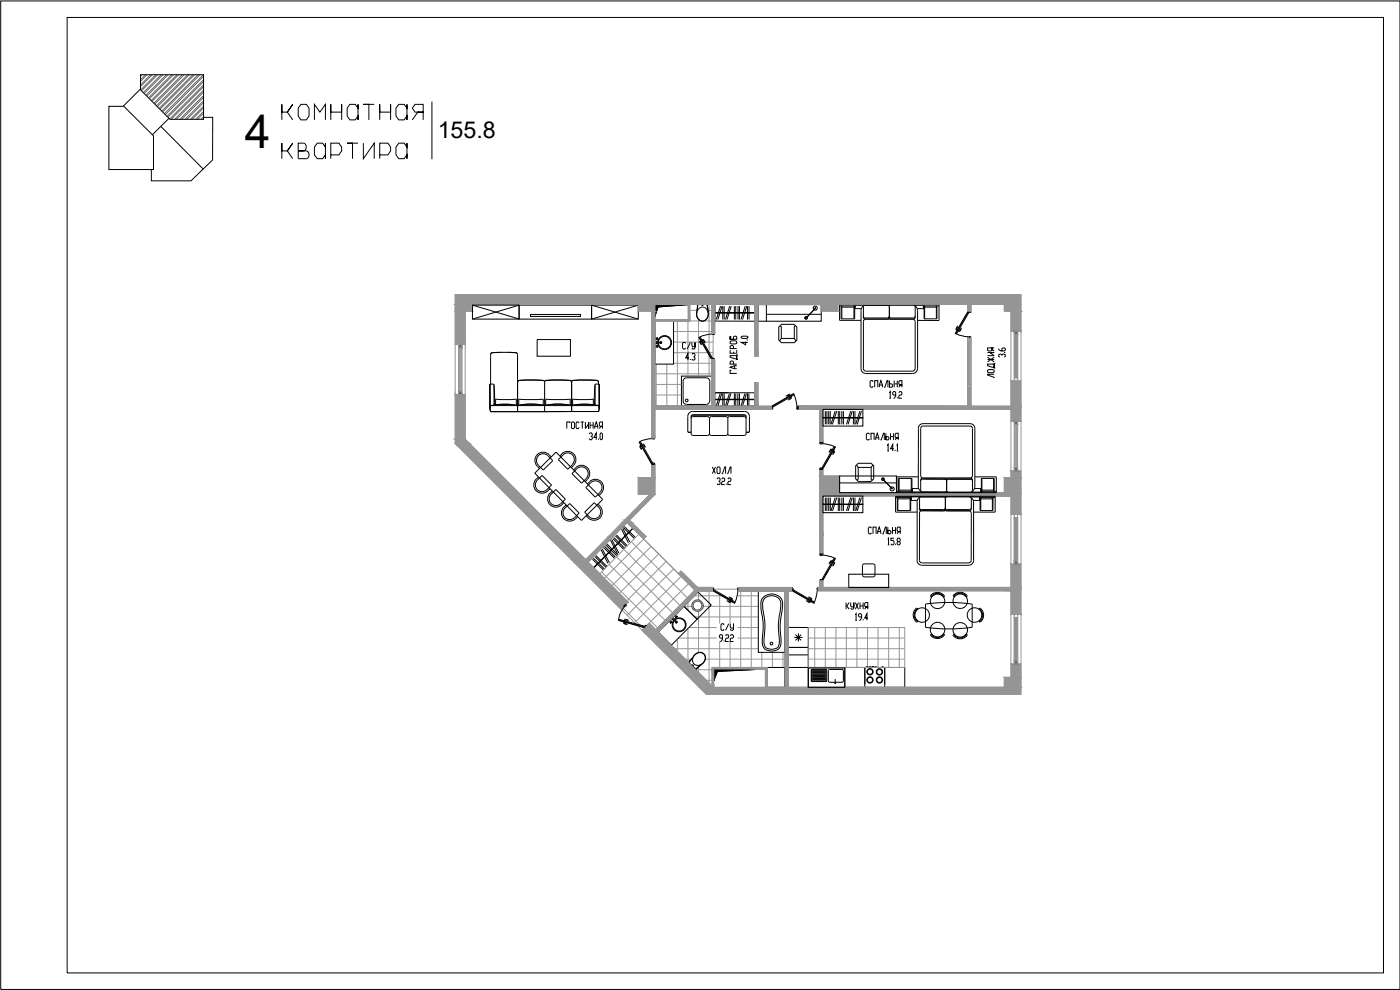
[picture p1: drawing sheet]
<svg xmlns="http://www.w3.org/2000/svg" width="420mm" height="297mm" viewBox="0 0 420 297" stroke-linecap="round" stroke-linejoin="round" font-family="sans-serif">
<defs><g id="words">
<text font-size="14" x="73.5" y="44.5">4</text>
<text font-size="7" x="131.4" y="41.5">155.8</text>
</g></defs>
<g fill="none" stroke="#636466" stroke-width=".3">
<path d="M42.6 22.4l-.4 .4M43.6 22.4l-1.4 1.5M44.2 22.4l-2 2M45.2 22.4l-3 3.1M45.7 22.4l-3.5 3.6M46.8 22.4l-4.6 4.6M47.3 22.4l-4.8 4.8M48.4 22.4l-5.4 5.4M48.9 22.4l-5.6 5.7M50 22.4l-6.2 6.2M50.5 22.4l-6.4 6.5M51.5 22.4l-6.9 7"/>
<path d="M52.1 22.4l-7.3 7.2M53.1 22.4l-7.7 7.8M53.6 22.4l-8 8M54.7 22.4l-8.5 8.6M55.2 22.4l-8.8 8.8M56.3 22.4l-9.4 9.3M56.8 22.4l-9.6 9.6M57.9 22.4l-10.1 10.1M58.4 22.4l-10.4 10.4M59.4 22.4l-10.8 10.9M60 22.4l-11.2 11.2M61 22.4l-11.7 11.7"/>
<path d="M61.1 23.9l-11 11M61.1 25.5l-10.2 10.2M61.1 27.1l-8.7 8.7M61.1 28.7l-7.1 7.1M61.1 30.3l-5.6 5.5M61.1 31.9l-3.9 3.9M61.1 33.4l-2.4 2.4M61.1 35l-.8 .8M61.1 22.9l-11.5 11.5M61.1 24.5l-10.7 10.7M61.1 26l-9.7 9.8M61.1 27.6l-8.2 8.2"/>
<path d="M61.1 29.2l-6.6 6.6M61.1 30.8l-5 5M61.1 32.4l-3.4 3.4M61.1 33.9l-1.8 1.9M61.1 35.5l-.3 .3"/>
</g>
<g fill="none" stroke="#000" stroke-width=".3">
<path d="M37 31.8l9.1 9v10.1h-.7M42 26.8l9 9h10.1v-.6M42.2 22.4h18.9v12.8h2.7v12.8l-6.5 6.3h-11.9v-3.4h-12.7v-19h4.3l5.2-5.2zM48.3 37.9l12.7 12.8M48.3 37.9l-2.6 2.6M50.7 35.5l-2.4 2.4M84.6 36v-4.7v2.3h1.6l1.6-2.3-1.6 2.3 1.6 2.4M90.3 31.3h1.6l.9 1.2v2.3l-.9 1.2h-1.6l-.8-1.2v-2.3zM94.4 36v-4.7l1.6 2.3 1.7-2.3v4.7M99.3 36v-4.7v2.3h3.2v-2.3v4.7M105 31.3h1.6l.8 1.2v-1.2v4.7v-1.2l-.8 1.2h-1.6l-.8-1.2v-2.3zM112.3 31.3h-3.2h1.6v4.7"/>
<path d="M114 36v-4.7v2.3h3.2v-2.3v4.7M119.7 31.3h1.6l.8 1.2v-1.2v4.7v-1.2l-.8 1.2h-1.6l-.9-1.2v-2.3zM123.7 36l1.7-2.4h-.9l-.8-1.1 .8-1.2h2.5v2.3h-1.6h1.6v2.4M129.6 30.5v17.3M84.6 47.6v-4.6v2.3h1.6l1.6-2.3-1.6 2.3 1.6 2.3M91.9 45.3a1.23 1.23 0 0 1 .9 1.1 1.23 1.23 0 0 1-.9 1.2M91.9 45.3h-2.4h1.6a1.24 1.24 0 0 0 .8-1.2 1.24 1.24 0 0 0-.8-1.1h-1.6v4.6h2.4M95.2 43h1.6l.9 1.1v-1.1v4.6v-1.1l-.9 1.1h-1.6l-.8-1.1v-2.4zM99.3 46.5h2.4l.8-1.2v-1.2l-.8-1.1h-2.4v4.6M107.4 43h-3.2h1.6v4.6M109.1 43v4.6l3.2-4.6v4.6M114 46.5h2.4l.8-1.2v-1.2l-.8-1.1h-2.4v4.6"/>
<path d="M119.7 43h1.6l.8 1.1v-1.1v4.6v-1.1l-.8 1.1h-1.6l-.9-1.1v-2.4zM141.8 91.6l14 4.1M141.8 91.6h14v4.1h-14zM155.8 91.6h21.7v4.1h-21.7zM155.8 91.6l-14 4.1M159.2 94.3h15v.6h-15zM177.5 91.6h14.1v4.1h-14.1zM177.5 91.6l14.1 4.1M191.6 91.6l-14.1 4.1M196.6 96.4h5.5v12.8h-5.5zM209.2 93.3a2.08 2.08 0 0 0 .2 2.2 2.08 2.08 0 0 0 2.1 .8 2.48 2.48 0 0 0 1-3M209.3 91.4v.4"/>
<path d="M209.3 91.8h.1M209.3 91.8l-.1 1.5M209.6 92.7a1.7 1.7 0 0 1 2-.4 1.7 1.7 0 0 1 1 1.9 1.77 1.77 0 0 1-1.8 2.1 1.77 1.77 0 0 1-1.7-2.1zM210.5 91.4h-1.1l-.2 1.8M210.6 91.6h.4M211.2 91.4h1.1M211.2 91.3l-.1 .2h-.6v-.2h1.8M212.3 91.3v.1M212.3 91.4l.2 1.9M212.3 91.5l.3 2.2M214.5 91.3l12 .1v5l-12-.1zM214.5 93.8l12 .1z"/>
<path d="M252 91.8h4.5M252.6 92.1h3.7M252.6 91.8v3.9M256.3 91.8v3.9M256.5 92.6h2M256.5 91.4v4.3h-4.1v-3.9M256.7 92.6v-1h20.4v1M258.4 93.1v17.5M258.4 96.1h-6.4v-4.7h29.8v4.8l-6.4-.1M259.1 94.9l.5 .5M259.1 95.2l.5 .5h14.6M259.1 92.1v3.1"/>
<path d="M259.2 91.8l-.6 .5-.2 .8M259.6 91.6l-.5 .4M259.6 95.4h6.8M259.8 95.7l-.5 .2-.2 .5v14.2M266.4 95.4l.5-.5 .5 .5M266.4 95.7l.5-.4 .5 .4M266.4 91.6l.5 .4M266.9 92.1v3.3M267.4 91.6l-.5 .4M267.4 95.4h6.8M273.9 95.7l.5 .2 .2 .5M274.2 91.6l.5 .4v3.3l-.5 .4"/>
<path d="M274.5 91.8l.6 .5 .2 .8M274.7 96.5v14.1M274.7 94.9l-.5 .5M275.3 92.6h2M275.4 93.1v17.5M277.3 91.4v4.3h3.9v-3.9M277.3 91.8h4.5M277.5 91.8v3.9M277.5 92.1h3.5M281 91.8v3.9M147.1 115.3l-.1 7.3 .2 .9h16.2M147.1 115.3v7.4"/>
<path d="M147.7 105.8l-.5 .5M147.7 105.8l-.4 .4-.1 9.1h-.1M148.2 115.3l.2 6.2M148.2 115.3h-1.2M148.3 115.3v6.3M150.3 105.7l-2.6 .1M152.7 105.7l2.2 .1M154.8 105.8h-7.1M154.8 105.8l.5 .5v17.2M154.9 105.8l.3 .2M155 119.8h-6.3l-.1 1.7a16.2 16.2 0 0 1 6.4 .1v-1.8M155.6 119.8v1.8a17.3 17.3 0 0 1 7.5 0v-1.8"/>
<path d="M155.8 114.2l-.5 .4 .2-.3a28.7 28.7 0 0 1 7.6-.1M161.2 101.9h10v5h-10zM163.1 119.8h-7.5M163.4 114.5l.2-.2a23.9 23.9 0 0 1 7.8 .1l.1 .1M163.4 114.6v8.9M163.9 114.1l-.5 .5-.5-.5h-7.1M171.2 119.7v1.9a17.3 17.3 0 0 0-7.5 0v-1.8M171.2 119.8h-7.4M172 114.1l-.5 .5-.5-.5h-7.1M172 114.1h7.1l.5 .5M178.1 119.8l.1 1.7a16.6 16.6 0 0 0-6.4 .1v-1.8M178.2 119.8h-6.4"/>
<path d="M178.6 115.3l-.2 6.2M178.6 115.3v6.3M179.6 114.6v.7M179.6 115.3v-.8l-.5-.3a29.8 29.8 0 0 0-7.4 .1l-.2 9.2M179.6 115.3h.2M179.8 115.3h-1.2M179.8 115.3l.1 7.3-.3 .9h-8.1M179.8 115.3v7.4M197 102.7l1.4 .1-1.3 .1zM197.2 101.4a.28 .28 0 0 0-.4 .3 .28 .28 0 0 0 .4 .2 .28 .28 0 0 0 .1-.4M197.3 104.1a.28 .28 0 0 0-.1-.5 .28 .28 0 0 0-.4 .2 .28 .28 0 0 0 .4 .3M197.3 101.2l-.3 .5 .4-.5"/>
<path d="M197.4 104.3l-.4-.4 .3 .4M197.6 102.7a1.88 1.88 0 0 1 2.8-1.5 1.88 1.88 0 0 1 0 3.2 1.88 1.88 0 0 1-2.8-1.5M198 101.2a2.1 2.1 0 0 1 3.3 .6 2.1 2.1 0 0 1-1.3 3 2.1 2.1 0 0 1-2.6-1.9l-.4 .2-.1-.5 .5 .1zM198.1 102.7l.3-.2 .2 .3-.2 .3-.3-.2M198.2 102.7l.3 .1-.3 .1M204.5 112.8h9v9.1l-9-.1zM205.8 103l-.3-.3h-.4l-.2 .3v1.4l.2 .3h.4l.3-.3M206.7 107.4h-.9l.7-1.4v2M207.2 102.7l-1 2M207.2 107.7v.3M207.6 102.7v1l.3 .3h.7v-1.3v1.7l-.3 .3h-.4l-.3-.3M207.6 106.4l.3-.4h.4l.3 .4v.3l-.5 .3"/>
<path d="M208.3 107l.3 .4-.3 .6h-.4l-.3-.3M212 113.4a1.07 1.07 0 0 1 1 1v5.9a.99 .99 0 0 1-1 1M212 113.4h-6a.99 .99 0 0 0-1 .9v6a1 1 0 0 0 1 1l6 .1M214.5 119.8l12 .1zM214.5 117.8h12v4.1h-12zM214.5 117.8h4M219.1 105.1v.9h2v-.9M219.1 102.5l.4-.2h1.3l.3 .2v.5l-.3 .2h-1.3l-.4-.2zM219.1 101.1h.4h-.4v.7h1v-.7l.7-.2 .3 .2v.7h-2zM219.5 111.1h-.4v.9h2M220.1 109.2v-.6l-.3-.3-.7 .3v.6h2M220.1 104.6v-.7l-.3-.2-.7 .2v.7h2"/>
<path d="M220.1 105.5v.5M220.5 109.7v.9M221.1 109.7l-2 .5 2 .4M221.4 106.5h-.3v1.1l-2-.4v-.5h2v1.2h.3M222.5 101.1l.3-.2h1.3l.4 .4-.4 .2h-1.3zM223.8 102.5v.9l-1.3-.7h2M224.1 102h.4M258.4 110.6a1.42 1.42 0 0 0 1.4 1.4M259.1 110.6l.2 .5 .5 .3 14.1-.1 .5-.2 .2-.5M259.8 112.1h14.1M262 114.5l-.2-.3h-.4l-.3 .3v1.4l.3 .3h.4l.2-.3M262.5 116.2v-2h.9v2"/>
<path d="M263.9 116.2v-.7l.5-1.3 .4 1.3v.7M263.9 115.5h.9M265.3 116.2h.3l.6-2h.3v2M267 114.2v2v-1h.6l.3 .3-.3 .7h-.6M267 117.8l.2-.3v2M267 119.5h.4M268.4 114.2v2M268.4 115.2h.9M268.8 118.5h-.7l-.2-.3 .2-.7h.5l.2 .3v1.1l-.7 .6M269.3 114.2v2M269.3 119.2v.3M269.7 116.2l.5-.7h.5v-1.3h-.7l-.3 .3v.7l.3 .3h.7v.7"/>
<path d="M269.7 117.8l.3-.3h.5l.2 .3-.2 .7h-.5l-.3 .4v.6h1M275.3 110.6a1.42 1.42 0 0 1-1.4 1.4M296.4 111.1l.3-.2h1.3l.4 .2v.5l-.4 .2h-1.3l-.3-.2zM296.4 105.8h2h-1.3l1.3 .9h-2M296.4 107.2l2 1.4M296.4 107.9h2M298.4 112.3h-2v.2l2 .7v.2M298.4 104.4h-.7v.7l-.3 .2h-.7l-.3-.2v-.7h1.3v.4l.7 .5M298.4 107.2l-2 1.4M298.7 109h-.3v1.2l-2-.5v-.5h2v1.2h.3M299.7 104.6v.2l.7 .5h1l.3-.2v-.5l-.3-.2-.7 .2v.7M300.7 106.7l-.3-.5-.7 .3v.4l.4 .3"/>
<path d="M300.7 106.5l.3-.3 .7 .3v.4l-.3 .3M301.4 105.8h.3M147.2 121.7l-.1 .7 .1 1.1M155.3 121.7a25.8 25.8 0 0 0-8.1 0h32.4l.2 1-.2 .8M161.3 139.9l.6 .7M164.4 136.7a2.01 2.01 0 0 0-2.8 0 2.01 2.01 0 0 0 0 2.9M164.5 136.8l1.4 1.4-2.9 2.8-1.4-1.4M164.8 136.4a2.48 2.48 0 0 0-3.5 0 2.48 2.48 0 0 0-.1 3.5M164.8 136.4l.6 .7M168.6 136.1a2.48 2.48 0 0 1 3.5 0 2.48 2.48 0 0 1 0 3.5M168.7 136.2l-.7 .6M169 136.5a2.01 2.01 0 0 1 2.8 0 2.01 2.01 0 0 1 0 2.8l-1.4 1.5-2.8-2.9z"/>
<path d="M171 126.9v-.3h-.9v2M171.5 121.6a25.9 25.9 0 0 0-8.1 0 25.8 25.8 0 0 0-8.1 0M171.5 123.5h-8.1M171.7 126.6h.5l.2 .3v1.4l-.2 .3h-.5l-.2-.3v-1.4zM172.1 139.7l-.6 .6M173.8 126.9l-.2-.3h-.5l-.2 .3v1.4l.2 .3h.5l.2-.3M174.3 126.6h.9M174.8 126.6v2M175.7 126.6v2l.9-1.4v1.4v-2M176.8 130.2l.3-.3h.4l.3 .7-.5 .3M177.1 126.6v2M177.1 127.6h.9"/>
<path d="M177.5 130.9l.3 .4-.3 .6h-.4l-.3-.3M178 126.6v2M178.5 128.6v-.7l.4-1.3 .5 1.3v.7M178.5 127.9h.9M179.2 131.3h-1l.7-1.4v2M179.6 121.6a25.8 25.8 0 0 0-8.1 0M179.6 131.6v.3M179.9 128.6l.4-.7h.5v-1.3h-.7l-.2 .3 .2 1h.7v.7M180.3 129.9l.5 .3v1.4l-.2 .3-.5-.3v-1.4zM206.5 129.6l.4 .2 .4-.2M207.9 125l-.5 .5M207.9 124.6l-.5 .5"/>
<path d="M207.9 124.4l-.5 .5v5.3l.5 .4M207.9 123.4a1.5 1.5 0 0 0-1.5 1.5v4.8h1M207.9 124.4l15.8 .1 .2 .5v5.1l-.5 .5M207.9 124.6h15.5l.5 .5M207.9 125h4.5l.5 .5 .5-.5h4.5M207.9 130.7h4.5M207.9 123.5h15.5M212.9 130.1l-.5 .5M212.9 125.5v4.7M212.9 130.1l.5 .5M213.4 130.7h4.5M217.9 125l.5 .5 .5-.5"/>
<path d="M218.4 130.1l-.5 .5M218.4 130.1l.5 .5M218.4 125.5v4.7M218.9 125h4.5l.5 .5M218.9 130.7h4.5M223.4 123.4a1.5 1.5 0 0 1 1.5 1.5v4.8h-1M224 129.6l.4 .2 .4-.2M247 122.8h12v5h-12zM247 125.3l12 .1zM260.9 130.3l-.2-.3h-.4l-.3 .3v1.4l.3 .3h.4l.2-.3M261.4 132v-2h.9v2M262.8 132l.5-2 .4 2"/>
<path d="M262.8 131.3h.9M264.2 132h.3l.6-2h.3v2M265.9 130v2v-1h.6l.3 .3-.3 .7h-.6M266.3 133.7l.2-.4v2M266.3 135.3h.5M267.3 130v2M267.3 131h.9M268.2 134.6h-.9l.6-1.3v2M268.2 130v2M268.6 132l.5-.7h.5v-1.3h-.7l-.3 .3v.7l.3 .3h.7v.7M268.6 135v.3M269.1 133.7l.2-.4v2"/>
<path d="M269.1 135.3h.5M275.6 128.5a1.42 1.42 0 0 1 1.4-1.4h14.1a1.42 1.42 0 0 1 1.5 1.5l-.1 17.5-.2 .8-.6 .5M275.6 128.6v17.5M160.5 142l6.4-6.3 14 14.1-6.4 6.4zM161.6 143.1a2.59 2.59 0 0 0-.7 4.2 2.59 2.59 0 0 0 4.2-.7M164.1 146.9a2.01 2.01 0 0 1-2.9 0 2.01 2.01 0 0 1 .1-2.8l1.4-1.5 2.8 2.9-1.4 1.5M165.1 147.9a2.55 2.55 0 0 0 .4 3.9 2.55 2.55 0 0 0 3.7-1M165.4 148.3l1.4-1.4 2.9 2.9-1.5 1.4M165.4 148.3a2.01 2.01 0 0 0 0 2.8 2.01 2.01 0 0 0 2.8 0M165.7 147.3l-.6 .7M169.2 152.1a2.55 2.55 0 0 0 .4 3.9 2.55 2.55 0 0 0 3.8-1M169.9 151.5l-.7 .7"/>
<path d="M172.4 155.3a2.01 2.01 0 0 1-2.9 0 2.01 2.01 0 0 1 .1-2.8l1.4-1.4 2.8 2.9-1.4 1.3M172.8 140.3a2.48 2.48 0 0 1 3.5 0 2.48 2.48 0 0 1 0 3.5M172.8 140.4l-.7 .6M175.9 143.5a2.01 2.01 0 0 0 .1-2.8 2.01 2.01 0 0 0-2.9-.1l-1.4 1.5 2.8 2.9 1.5-1.5M176.3 143.9l-.7 .6M176.9 144.5a2.48 2.48 0 0 1 3.5 0 2.48 2.48 0 0 1 0 3.5l-.7 .7M177 144.6l-.7 .6M177.3 144.8a2.01 2.01 0 0 1 2.8 .1 2.01 2.01 0 0 1 0 2.8l-1.5 1.5-2.8-2.9 1.4-1.4M179.5 151.3a2.58 2.58 0 0 1 .5 4.1 2.58 2.58 0 0 1-4.1-.6M179.7 152.2a2.01 2.01 0 0 1 0 2.9 2.01 2.01 0 0 1-2.8-.1l-1.4-1.3 2.9-2.9 1.3 1.5M213.8 140.1l.9 2M214.7 140.1l-.9 2"/>
<path d="M215.2 143.7l.2-.3h.5l.2 .7-.5 .3M215.4 140.1h.5l.2 .3v1.4l-.2 .3h-.5l-.2-.3v-1.4zM215.9 144.4l.2 .4-.2 .6h-.5l-.2-.3M216.6 142.1h.2l.7-2h.3v2M216.6 143.7l.2-.3h.5l.2 .3-.2 .7h-.5l-.2 .4v.6h.9M218 145.1v.3M218.2 142.1h.2l.8-2h.2v2M218.4 143.7l.3-.3h.5l.2 .3-.2 .7h-.5l-.3 .4v.6h1M247 148.8h12v5h-12zM247 151.2l12 .2zM261.5 158.5l-.2-.4h-.4l-.3 .4v1.3l.3 .4h.4l.2-.4M263.4 159.5h.9"/>
<path d="M266.4 158.1v2.1v-1h.7l.3 .3-.3 .7h-.7M267.8 158.1v2.1M267.8 159.2h1M268.8 158.1v2.1M268.8 149.3h4.5M269.2 147.4h4.5M269.5 149.7h3.6M269.5 149.3v3.9M269.6 147.4v-3.9h4.1v4.3M269.8 147.1h3.7M269.8 143.5v3.9M273.1 149.3v3.9"/>
<path d="M273.3 148.9v4.3h-4v-3.9M273.3 150.1h2M273.5 143.5v3.9M273.5 150.1v-1h20.5v1M273.7 146.6h2M273.9 146.6v1h10.2h10.2v-1M275.3 153.7h-6.5v-4.8h29.9v4.8h-6.5M275.3 150.6v17.6M275.6 146.1l.2 .7 .6 .6M275.6 143.1h-6.4v4.7h29.8v-4.7h-6.4M275.9 152.4l.5 .5h6.8l.5-.5 .5 .5M276 149.3l-.6 .5-.2 .7"/>
<path d="M276.3 144v3.1l.5 .5M276.4 149.1l-.5 .5 .1 3.2 .2 .4 7.1 .1M276.8 143.8l-.5 .5M276.8 143.5l-.5 .4M276.8 143.8h6.8l.5 .5M276.8 143.5h14.6M276.8 147.6h6.8M283.2 153.2l.5-.5 .5 .5M283.2 149.1l.5 .5M283.6 143.5l.5 .4M283.7 149.6v3.4M284.1 147.1l.4 .5"/>
<path d="M284.1 143.7v3.4l-.5 .5M284.2 149.1l-.5 .5M284.2 152.9h6.8M284.2 153.3h6.8M284.5 143.8l-.4 .5M284.5 143.5l-.4 .4M284.6 143.8h6.8M290.8 153.2l.5 .2 .2 .5v14.3M290.8 153.3l-14.2-.1-.5 .2-.2 .5v14.3M291 149.1l.5 .5v3.2l-.5 .4M291.4 143.8l.4 .5M291.4 143.5l.4 .4"/>
<path d="M291.4 149.3l.6 .5 .2 .8v17.6M291.5 152.4l-.5 .5M291.8 142.8l-.2 .4-.5 .3M291.8 144v3.1l-.4 .5M291.8 142.8v-14.3l-.2-.5-.4-.2h-14.2l-.5 .2-.2 .6v14.1l.2 .5 .5 .2M292.1 150.1h2M292.5 146.6h2M294.1 148.9v4.3h3.9v-3.9M294.1 149.3h4.6M294.3 149.3v3.9M294.3 149.7h3.5M294.5 147.4h4.5"/>
<path d="M294.7 143.5v3.9M294.7 147.1h3.5M297.8 149.3v3.9M298.2 143.5v3.9M298.4 147.4v-3.9h-3.9v4.3M209.3 180h-.1M209.4 180h.2M209.5 177.6l3.9 3.9-4.2 4.3-4-3.9zM227.6 177.3h8v18.4h-8zM229.1 179.2a3.3 3.3 0 0 1 3.6-.9 3.3 3.3 0 0 1 2.2 3l-.1 1.4a27 27 0 0 0-.4 10.2 2.44 2.44 0 0 1-3.2 2.4 2.72 2.72 0 0 1-2.4-3.6 23.4 23.4 0 0 0-.4-9 3.8 3.8 0 0 1 .7-3.5zM229.5 179.6a2.8 2.8 0 0 1 3-.8 2.8 2.8 0 0 1 1.9 2.5l-.1 .3a31.3 31.3 0 0 0-.5 9.3l.1 1.9a1.97 1.97 0 0 1-2.6 2 2.07 2.07 0 0 1-2-2.7 24.1 24.1 0 0 0-.4-9.4v-1.1a2.35 2.35 0 0 1 .6-2zM262 160.2v-2.1h.9v2.1"/>
<path d="M263.4 160.2v-.7l.5-1.4 .4 1.4v.7M264.8 160.2h.2l.7-2.1h.3v2.1M266.4 161.8l.3-.3v2M266.4 163.5h.5M268.3 161.5h-.9v.7h.7l.2 .3v.6l-.2 .4h-.5l-.2-.4M268.8 163.1v.4M269.2 160.2l.5-.7h.5v-1.4h-.7l-.3 .4v.7l.3 .3h.7v.7M269.5 162.5l-.3-.3 .3-.7h.4l.3 .3-.3 .7h-.4l-.3 .3 .3 .7h.4l.3-.4-.3-.6M275.2 168.2a1.42 1.42 0 0 0 1.4 1.4M275.9 168.2l.2 .4 .5 .3h14.2M276.6 169.6h14.2M279.3 178.7a2.52 2.52 0 0 1 4.1 .2"/>
<path d="M279.3 179l.3 .2M279.3 178.7v.2M279.5 178.9a2.47 2.47 0 0 1 3.8 .1l.1-.1M279.5 178.9l-.2 .1M279.6 178.8l.2 .2M283.1 178.8l-.2 .2M283.5 179l-.4 .2M286.1 178.7a2.52 2.52 0 0 1 4.1 .2M286.1 178.7v.2M286.4 178.8l.2 .1M289.9 178.8l-.2 .1M290.2 178.9a3.3 3.3 0 0 0-2.9-.8l-1.2 .8 .3 .2"/>
<path d="M290.3 178.9l-.4 .2M291.5 168.2l-.2 .4-.5 .3M292.2 168.2a1.42 1.42 0 0 1-1.4 1.4M201.2 186.8a.28 .28 0 0 1-.1-.4 .28 .28 0 0 1 .5 .1 .28 .28 0 0 1-.3 .3M201.3 187.1v-.5l-.1 .5M202.1 185.9l.8 .9M202.2 185.7l.9 .9M202.4 185.9l-.1-.3h-.4v.3l.3 .2a2.1 2.1 0 0 0 1.1 3.4 2.1 2.1 0 0 0 2.5-2.6 2.1 2.1 0 0 0-3.4-1M202.6 186.1a1.88 1.88 0 0 1 3 .9 1.88 1.88 0 0 1-2.2 2.3 1.88 1.88 0 0 1-1-3.1M202.9 185l.5-.1zM202.9 186.4l.3 .1v.3l-.4 .1-.1-.3M202.9 186.5l.2 .3-.3-.2"/>
<path d="M203.1 186.6l-.2 .2M203.1 184.9a.28 .28 0 0 0-.4 0 .28 .28 0 0 0 .1 .4 .28 .28 0 0 0 .4-.3M205.2 181.9l4 3.9-7.7 7.8-4-3.9zM206.7 198.8l.8 .7M207 198.4h.1M207 198.4l-.3 .4M207 198.4l.9-1.1a1.92 1.92 0 0 1 2.1-1.6 1.92 1.92 0 0 1 1.8 1.8 2.54 2.54 0 0 1-1.5 2l-1.5 1.3M207.5 199.5l.5 .5M207.5 199.5h.2l.3 .5M207.6 181.7v.2M207.6 181.9l.1 .2M207.7 181.3l-.1 .4"/>
<path d="M207.7 182.1v.2M207.8 182.4l.5 .6M207.8 199.5l.2 .3zM207.8 181l-.1 .2M207.9 180.9l-.1 .1M207.9 199.6l.1 .2M207.9 197.3l-1.2 1.5M208 180.7l-.1 .1M208.1 182.1l.1 .3M208.1 181.2l-.1 .8M208.1 180.5l-.1 .1M208.2 181v.1"/>
<path d="M208.2 182.4l.3 .3M208.3 180.4l-.1 .1M208.3 183.1l.1 .1M208.4 180.8l-.1 .1M208.5 196.5a1.78 1.78 0 0 1 2.7-.3 1.78 1.78 0 0 1-.2 2.8 1.78 1.78 0 0 1-2.7 .2 1.78 1.78 0 0 1 .2-2.7zM208.5 183.2l.2 .1M208.5 180.7h-.1M208.6 182.8l.1 .1M208.7 180.1l-.4 .2M208.7 183.3h.2M208.7 180.5l-.1 .1M208.7 182.9l.4 .1"/>
<path d="M208.9 183.4h.6M209 180.5h-.2M209 180.4h.6M209.1 180l-.4 .1M209.2 183h.1M209.6 180l.6 .2M209.7 180.4l.3 .2M209.8 183h-.4M210 182.9l-.2 .1M210.1 180.6l.4 .4M210.1 183.2l-.5 .2M210.2 182.7l-.1 .1"/>
<path d="M210.2 180.2l.5 .5M210.2 199.5l-1.4 1.3M210.5 181.1l.1 1M210.6 182.2l-.4 .5M210.6 199.3l-1.7 1.4M210.7 180.7l.1 .1M210.8 180.9l.1 .1M210.9 181.1v1.3l-.7 .8M216.8 191.5h-.6l-.3-.4 .3-.7h.4l.2 .4v1l-.6 .7M217.3 187.5l-.2-.4h-.5l-.2 .4v1.3l.2 .3h.5l.2-.3M217.3 192.1v.4M217.8 190.8l.2-.4h.5l.2 .4-.2 .7h-.5l-.2 .3v.7h.9"/>
<path d="M218.7 187.1l-.9 2M219.2 187.1v1l.2 .4h.7v-1.4v1.7l-.2 .3h-.5l-.2-.3M219.2 190.8l.2-.4h.5l.2 .4-.2 .7h-.5l-.2 .3v.7h.9M236.6 188.2l6 .1v6h-6zM236.6 194.3h6v6h-6zM236.6 196.5h6M253.9 180.8v2M254.1 181.8l.7 1M254.8 180.8l-.7 1h-.2M255.3 180.8v1l.2 .3h.7v-1.3v1.6l-.2 .4h-.5l-.2-.4M256.7 184.5l.2-.4v2M256.7 180.8l.9 2"/>
<path d="M256.7 186.1h.5M257.6 180.8l-.9 2M258.1 180.8v2M258.1 181.8h.9M258.6 185.1h-.7l-.3-.3 .3-.7h.4l.3 .4v.9l-.5 .7h-.2M259 180.8v2M259 185.8v.3M259.5 182.8l.5-.7h.4v-1.3h-.7l-.2 .3 .2 1h.7v.7M260.4 185.4h-.9l.7-1.3v2M275 182.5h.2v.2M275 182.5a2.69 2.69 0 0 0 0 4.1M275 186.6h.3"/>
<path d="M275.1 182.8l.2 .2M275.2 182.7a2.66 2.66 0 0 0 0 3.9M275.3 182.5l.2 .3M275.3 186.2l-.2 .1M275.5 186.3l-.2 .3M277.7 188.2l7 .5 7-.5M279.3 190.4a2.41 2.41 0 0 0 4.1 0M279.5 190.4a2.39 2.39 0 0 0 3.7 0M279.6 190.2l-.3 .2 .2 .1M279.8 190.4l-.2 .2M282.9 190.4l.2 .2M283.1 190.2l.3 .2"/>
<path d="M283.4 190.4l-.2 .1M286.1 190.5a2.77 2.77 0 0 0 4.1 0 2.39 2.39 0 0 1-4.1 0M286.4 190.3l-.3 .2M286.6 190.5l-.2 .1M289.7 190.5l.2 .1M289.9 190.3l.4 .2M291.7 181.3l-7-.6-7 .5v7M291.8 181.3v6.9M293.8 182.8l.2-.3a3.3 3.3 0 0 1 .7 2.9l-.7 1M293.8 186.3l.2 .3M294 182.5h.2M294 186.2l.1 .1"/>
<path d="M294 186.4l-.1 .2h.3M294.1 182.8l-.1 .2M294.2 182.5a2.69 2.69 0 0 1 0 4.1M208 200l.8 .8M208.8 200.8l.2-.1zM230.2 200.3h5.4v5.9h-5.4z"/>
<circle cx="206.1" cy="120.1" r=".4"/>
<circle cx="231.5" cy="193.1" r=".4"/>
<circle cx="276.8" cy="184.5" r="2.18"/>
<circle cx="281.4" cy="180.4" r="2.18"/>
<circle cx="281.4" cy="188.9" r="2.18"/>
<circle cx="288.2" cy="180.4" r="2.18"/>
<circle cx="288.2" cy="189" r="2.18"/>
<circle cx="292.5" cy="184.5" r="2.18"/>
</g>
<g fill="none" stroke="#939598" stroke-width=".3">
<path d="M202.1 99.5h11.4M203.3 96.3v25.5M206.5 96.3v16.5M207 96.3h3.4M207 93.1h2.2M209.6 95.8v17M211.2 96.3h2.3M212.5 93.1h1M212.8 91.3v21.5M214 99.9h-.5v-8.6l-6.5 .1v5h-10.4v25.5h16.9v-14h.5v-8M196.6 118.5h7.9M196.6 115.3h7.9"/>
<path d="M196.6 112.2h16.9M196.9 109.2v12.7M200.1 109.2v12.6M202.1 109h11.4M202.1 105.8h11.9M202.1 102.6h11.9M196.6 121.7h7.9M188.2 156.7l20.5 20.3-11.9 12-1.9-1.9-2.1 2.1-6.4-6.5 2.1-2-12.1-12.1zM180.6 171.6l16.8 16.8M182.8 169.3l16.8 16.8M185 167.1l16.8 16.8M187.2 164.8l16.8 16.8"/>
<path d="M189.5 162.5l16.8 16.9M191.7 160.3l16.8 16.8M193.2 161.7l-11.8 11.9M195.5 163.9l-11.9 11.9M197.7 166.2l-11.9 11.8M200 168.4l-11.9 11.9M202.2 170.6l-14 14M204.5 172.9l-14 13.9M206.7 175.1l-14 14M208.3 178.8h8.2M209.6 177.4v2.6M209.8 177.3h4v-.5h7.9v.5h13.9v28.9h-5.4v-5.9h-16.5v5.6l-16.2-16.2z"/>
<path d="M212.8 177.3v27.7M216 178v.3M216 178.4v8.7M216.8 178.8h.5M219.1 179.8v.3M221.3 178.8h6.3M222.3 177.3v23M225.5 177.3v23M186.8 182.3l6.5 6.5M202.5 194.6h25.1M203.3 191.8v3.6M203.6 191.5h11.5"/>
<path d="M205.3 181.9h2.3M205.6 197.8h2.3M206.5 180.6v2.5M206.5 188.6v10M206.8 188.3h8.3M208.5 185.1h19.1M209.6 183.4v12.5M209.6 199.6v2.2M211 181.9h16.6M211.6 197.8h24M216 192.3v8M219.1 180.3v.3"/>
<path d="M219.1 180.8v6.3M219.1 192.3v8M221.4 191.5h6.2M221.4 188.3h6.2M228.6 195.7v4.6M231.8 195.7v4.6M235 195.7v4.6M242.6 188.3h28.9v12h-28.9zM242.6 197.8h28.9M242.6 194.6h28.9M242.6 191.5h28.9M242.6 188.3h28.9"/>
<path d="M244.5 188.3v12M247.7 188.3v12M250.9 188.3v12M254 188.3v12M257.2 188.3v12M260.4 188.3v11.8M263.5 188.3v12M266.7 188.3v12M269.9 188.3v12M208.8 200.9h4.9M212 204.1h1.7"/>
</g>
<g fill="#939598" stroke="#939598" stroke-width=".3">
<path d="M195.5 139.3h1.1z"/>
<path d="M188.2 156.7h1.4l4.2 4.3z"/>
<path d="M172.3 168.6h4.1l12.1 12.1z"/>
<path d="M246 140.8h1z"/>
<path d="M239.5 121.8l50.9 .1z"/>
<path d="M204.4 171.4l.7 .7h-1.4z"/>
<path d="M221.7 176.3h15.9z"/>
<path d="M221.7 177.3h15.9z"/>
<path d="M194.9 187.1l1.9 1.9h-3.8z"/>
<path d="M301.4 206.2h5z"/>
<path d="M209.9 206.2h96.5v2z"/>
<path d="M213.5 91.3h1v8.6z"/>
<path d="M213.5 107.9h1z"/>
<path d="M195.5 122.8h1.1v8.5z"/>
<path d="M136.6 118.3l3 13.5v-13.5zM136.6 118.3l3 13.5h-3z"/>
<path d="M136.6 131.8l4.2 1.2-1.2-1.2zM136.6 131.8l4.2 1.2h-4.2z"/>
<path d="M195.5 139.3l1.1 4v-4zM195.5 139.3l1.1 4h-1.1z"/>
<path d="M191.6 143.3l5 5v-5zM191.6 143.3l5 5h-5z"/>
<path d="M195.1 148.3l-6.2 7.8 7.7-7.8zM195.1 148.3l-6.2 7.8h-1.4z"/>
<path d="M187.5 156.1l2.1 .6-.7-.6zM186.8 156.7l.7-.6 2.1 .6z"/>
<path d="M188.2 156.7l4.2 4.3h1.4zM192.4 161h1.4l-.6 .7z"/>
<path d="M186.8 156.7l-2.8 4.3 4.2-4.3zM186.8 156.7l-2.8 4.3h-1.4z"/>
<path d="M182.6 161l.7 .7 .7-.7zM182.6 161l.7 .7h-1.4z"/>
<path d="M136.6 133l32.9 28.7-28.7-28.7zM136.6 133l32.9 28.7h-4.2z"/>
<path d="M181.9 161.7l-4.7 6.2 6.1-6.2zM181.9 161.7l-4.7 6.2h-1.4z"/>
<path d="M165.3 161.7l10.5 6.2-6.3-6.2zM165.3 161.7l10.5 6.2h-4.3z"/>
<path d="M171.5 167.9l4.9 .7 .8-.7zM171.5 167.9l4.9 .7h-4.1z"/>
<path d="M172.3 168.6l12 12.1h4.2zM184.3 180.7h4.2l-2.1 2z"/>
<path d="M246 140.8l1 2v-2zM246 140.8l1 2h-1z"/>
<path d="M303.4 141.3l3 2v-2zM303.4 141.3l3 2h-3z"/>
<path d="M246 142.8l6 5v-5zM246 142.8l6 5h-6z"/>
<path d="M301.4 143.3l5 4.5v-4.5zM301.4 143.3l5 4.5h-5z"/>
<path d="M246 147.8h6zM246 147.8h6z"/>
<path d="M301.4 147.8h5zM271.9 147.8h34.5z"/>
<path d="M246 147.8h25.9zM246 147.8h25.9z"/>
<path d="M246 147.8l60.4 1v-1zM246 147.8l60.4 1h-60.4z"/>
<path d="M303.4 148.8l3 5.5v-5.5zM303.4 148.8l3 5.5h-3z"/>
<path d="M246 148.8l1 12v-12zM246 148.8l1 12h-1z"/>
<path d="M246 160.8l1 5.5v-5.5zM246 160.8l1 5.5h-1z"/>
<path d="M290.4 116.4l1 5.4v-5.4zM290.4 116.4l1 5.4h-1z"/>
<path d="M303.4 114.3l3 7.6v-7.6zM303.4 114.3l3 7.6h-3z"/>
<path d="M290.4 121.8l1 .1zM290.4 121.8l1 .1z"/>
<path d="M239.5 121.9l66.9 .9v-.9zM239.5 121.9l66.9 .9h-66.9z"/>
<path d="M303.4 122.8l3 3.6v-3.6zM303.4 122.8l3 3.6h-3z"/>
<path d="M246 122.8l1 10v-10zM246 122.8l1 10h-1z"/>
<path d="M206.5 91.4l.5 4.5v-4.5zM206.5 91.4l.5 4.5h-.5z"/>
<path d="M196.6 95.9l10.4 .5v-.5zM196.6 95.9l10.4 .5h-10.4z"/>
<path d="M203.7 172.1l5.6 4.2-4.2-4.2zM203.7 172.1l5.6 4.2h-1.4z"/>
<path d="M207.9 176.3h5.9zM207.9 176.3h5.9z"/>
<path d="M207.9 176.3l5.9 .7v-.7zM207.9 176.3l5.9 .7h-5.1z"/>
<path d="M221.7 176.3l15.9 1v-1zM221.7 176.3l15.9 1h-15.9zM221.7 177.3h15.9z"/>
<path d="M208.7 177l5.1 .3v-.3zM208.7 177l5.1 .3h-5.4z"/>
<path d="M209.8 177.3h4zM209.8 177.3h4z"/>
<path d="M208.4 177.3l-10.2 11.7 11.6-11.7zM208.4 177.3l-10.2 11.7h-1.4z"/>
<path d="M193 189l5 .2 .2-.2zM192.8 189.2l.2-.2 5 .2z"/>
<path d="M192.8 189.2l4.7 .5 .5-.5zM192.8 189.2l4.7 .5h-4.2z"/>
<path d="M303.4 199.2l3 4v-4zM303.4 199.2l3 4h-3z"/>
<path d="M301.4 203.2l5 3v-3zM301.4 203.2l5 3h-5zM236.6 206.2h69.8z"/>
<path d="M235.6 177.3l1 28.9v-28.9zM235.6 177.3l1 28.9h-1z"/>
<path d="M193.3 189.7l20.8 16.5-16.6-16.5zM193.3 189.7l20.8 16.5h-4.2z"/>
<path d="M211.9 208.2h94.5zM209.9 206.2l96.5 2h-94.5z"/>
<path d="M136.6 88.4l169.8 2.9v-2.9zM136.6 88.4l169.8 2.9h-169.8z"/>
<path d="M226.5 91.3l25 .1zM226.5 91.3l25 .1z"/>
<path d="M136.6 91.3h76.9zM136.6 91.3l60 .1z"/>
<path d="M301.4 91.3l5 2.1v-2.1zM301.4 91.3l5 2.1h-5z"/>
<path d="M290.4 91.3l1 2.1v-2.1zM290.4 91.3l1 2.1h-1z"/>
<path d="M246.5 91.4l5 2v-2zM246.5 91.4l5 2h-5z"/>
<path d="M191.6 91.4l5 2v-2zM191.6 91.4l5 2h-5z"/>
<path d="M136.6 91.4l5 2v-2zM136.6 91.4l5 2h-5z"/>
<path d="M303.4 93.4l3 6v-6zM303.4 93.4l3 6h-3z"/>
<path d="M213.5 99.9h1zM213.5 91.3l1 8.6h-1z"/>
<path d="M136.6 93.4l3 10v-10zM136.6 93.4l3 10h-3z"/>
<path d="M226.5 91.4l1 15.5v-15.5zM226.5 91.4l1 15.5h-1z"/>
<path d="M226.5 114.8l1 7.1v-7.1zM226.5 114.8l1 7.1h-1z"/>
<path d="M213.5 107.9l1 14v-14zM213.5 107.9l1 14h-1z"/>
<path d="M195.5 93.4l1.1 28.5v-28.5zM195.5 93.4l1.1 28.5h-1.1z"/>
<path d="M195.5 121.9l36 .9v-.9zM195.5 121.9l36 .9h-36z"/>
<path d="M195.5 131.3h1.1zM195.5 122.8l1.1 8.5h-1.1z"/>
<path d="M303.4 169.3l3 7v-7zM303.4 169.3l3 7h-3z"/>
<path d="M246 174.3l1 2v-2zM246 174.3l1 2h-1z"/>
<path d="M246 176.3h60.4zM245.6 176.3h60.8z"/>
<path d="M245.6 176.3l60.8 1v-1zM245.6 176.3l60.8 1h-60.8z"/>
<path d="M303.4 177.3l3 7v-7zM303.4 177.3l3 7h-3z"/>
<path d="M213.7 200.3l16.5 .4v-.4zM213.7 200.3l16.5 .4h-16.5z"/>
<path d="M213.7 200.7l.5 5.2v-5.2zM213.7 200.7l.5 5.2h-.5z"/>
<path d="M229.7 200.7l.5 5.5v-5.5zM229.7 200.7l.5 5.5h-.5z"/>
<path d="M213.7 205.9l.5 .3v-.3zM213.7 205.9l.5 .3z"/>
</g>
<path d="M136.6 88.4h169.8v11h-3v-6h-2v-2.1h-10v2.1h-1v-2.1h-38.9v2.1h-5v-2h-19v15.5h-1v-15.6h-12v8.6h-1v-8.6l-16.9 .1v30.5h16.9v-14h1v14h12v-7.1h1v7.1h4v.9h-34.9v8.5h-1.1v-37.9h-3.9v-2h-50v2h-2v10h-3zM291.4 91.4h.1M303.4 99.4h3v14.9h-3zM136.6 118.3h3v13.5l36.2 36.1 19.3-19.6h-3.5v-5h3.9v-4h1.1v9l-7.7 7.8 4.9 4.9-.6 .7-5-5-11.8 11.9 12.1 12.1-2.1 2-49.8-49.7zM136.6 103.4h3v14.9h-3zM239.5 121.8l50.9 .1v-5.5h1v5.5h12v-7.6h3v12.1h-3v-3.6h-56.4v10h-1v-10h-6.5zM303.4 126.4h3v14.9h-3zM246 140.8h1v2h5v5h49.4v-4.5h2v-2h3v13h-3v-5.5h-56.4v17.5h-1zM303.4 154.3h3v15h-3zM203.7 172.1l.7-.7 4.9 4.9h4.5v1h-4l-12.3 12.4 16.6 16.5h21.5v-28.9h-13.9v-1h15.9v1h-1v28.9h64.8v-3h2v-4h3v9h-94.5l-19.1-19 2.1-2.1 1.9 1.9 11.9-12zM246 174.3h1v2h56.4v-7h3v15h-3v-7h-57.8v-1h.4zM303.4 184.3h3v14.9h-3z" fill="none" stroke="#939598" stroke-width=".3"/>
<path d="M304.4 99.4h1v14.9h-1zM137.6 103.4h1v14.9h-1zM290.4 101.4h1v15h-1zM304.4 126.4h1v14.9h-1zM304.4 154.3h1v15h-1zM304.4 184.3h1v14.9h-1z" fill="none" stroke="#939598" stroke-width=".3"/>
<g fill="#636466" stroke="#636466" stroke-width=".3">
<path d="M304.4 99.4l1 14v-14zM304.4 99.4l1 14h-1z"/>
<path d="M304.4 126.4l1 .9v-.9zM304.4 126.4l1 .9h-1z"/>
<path d="M304.4 155.3l1 14v-14zM304.4 155.3l1 14h-1z"/>
<path d="M304.4 185.3l1 13.9v-13.9zM304.4 185.3l1 13.9h-1z"/>
<path d="M137.6 103.4l1 1v-1zM137.6 103.4l1 1h-1z"/>
<path d="M137.6 117.3l1 1v-1zM137.6 117.3l1 1h-1z"/>
<path d="M304.4 99.4l1 1v-1zM304.4 99.4l1 1h-1z"/>
<path d="M304.4 140.3l1 1v-1zM304.4 140.3l1 1h-1z"/>
<path d="M304.4 168.3l1 1v-1zM304.4 168.3l1 1h-1z"/>
<path d="M304.4 198.2l1 1v-1zM304.4 198.2l1 1h-1z"/>
</g>
<!-- layer: 0 -->
<g fill="none" stroke="#000" stroke-width=".3">
<path d="M.2 .3h420v296.6h-420zM216.2 91.8l-1.2 4.1M216.7 91.8l-1.3 4.1M216.9 91.8v4.1M217.3 91.8v4.1M219 91.8l-1.3 4.1M219.5 91.8l-1.3 4.1M220.4 91.8v4.1M220.8 91.8v4.1M221.5 91.8v4.1M221.9 91.8v4.1M223.6 91.8l-1.2 4.1"/>
<path d="M224.1 91.8l-1.3 4.1M224.3 91.8v4.1M224.8 91.8v4.1M227.5 91.4h19v5h-19zM230 91.4v5M230 94.3h16.5M233.7 98.1l.9-.8h3.7l.8 .8v4l-.7 .7h-3.9l-.8-.7zM234.1 97.7l.4 .3v3.5h3.9l.5 .8M238.7 97.7l-.3 .3v3.5M242.2 95.1a.4 .4 0 0 0-.7 .2 .4 .4 0 0 0 .5 .5 .4 .4 0 0 0 .2-.7M244.2 92.9a.61 .61 0 0 1 .3-1 .61 .61 0 0 1 .8 .7 .61 .61 0 0 1-1 .3M244.6 92.5h.1"/>
<path d="M244.7 92.5h.1M244.7 92.4l-2.6 2.8 2.6-2.7M216.2 118.1l-1.2 3.6M216.6 118.1l-1.1 3.6M216.9 118.1v3.6M217.3 118.1v3.6M218.9 118.1l-1.1 3.6M219.4 118.1l-1.2 3.6M220.4 118.1v3.6M220.8 118.1v3.6M221.4 118.1v3.6M221.9 118.1v3.6"/>
<path d="M223.6 118.1l-1.2 3.6M224 118.1l-1.1 3.6M224.3 118.1v3.6M224.7 118.1v3.6M234.5 101.5l-.5 .8M247.7 123.3v4M248.2 123.3v4M248.7 123.3v4M249.2 123.3l-.1 4M250.7 123.3l-1.3 4M251.1 123.3l-1.3 4M251.6 123.3v4"/>
<path d="M252 123.3v4M252.6 123.3v4M253.1 123.3v4M255.3 123.3l-1.3 4M255.8 123.3l-1.3 4M256.1 123.3v4M256.6 123.3v4M256.8 139.8l.8-.8h3.9l.7 .8v3.9l-.8 .8h-3.8l-.8-.8zM257 139.5l.6 .7M258.1 123.3l-1.3 4M258.5 123.3l-1.2 4.1M262 139.5l-.5 .7h-3.9v3.5l-.4 .4"/>
<path d="M186.5 158.8l2.1 4M186.9 158.6l2.1 4M187 158.3l3.3 3.2M187.4 158l3.2 3.2M189.9 158.4l-11.8 11.9M190 158.5l-11.8 11.9M247.7 149.3v4M248.2 149.3v4M248.7 149.3v4M249.2 149.3v4M250.7 149.3l-1.3 4M251.1 149.3l-1.2 4"/>
<path d="M251.6 149.3v4M252 142.8h17v5h-17zM252 144.9h17M252 149.3v4M252.6 149.3v4M253.1 149.3v4M255.3 149.3l-1.3 4M255.8 149.3l-1.3 4M256.1 149.3v4M256.6 149.3v4M258.1 149.3l-1.3 4M258.5 149.3l-1.2 4"/>
<path d="M261.5 140.2v3.5l.3 .4M265.2 144l2.5 2.7M265.2 144l2.6 2.7M265.3 144a.4 .4 0 0 0-.2-.6 .4 .4 0 0 0-.5 .5 .4 .4 0 0 0 .6 .2M267.3 146.2a.61 .61 0 0 1 1 .4 .61 .61 0 0 1-.7 .7 .61 .61 0 0 1-.3-1M267.8 146.7h.1M177.8 167.8l3.3 3.2M178.1 167.5l3.3 3.2M178.6 167l3.2 3.2M178.9 166.7l3.2 3.2M180.4 165l2.1 4M180.8 164.7l2.1 4.1"/>
<path d="M181.1 164.2l3.3 3.3M181.4 163.9l3.3 3.3M181.8 163.5l3.3 3.2M182.2 163.2l3.2 3.2M183.2 162.1l2.1 4M183.6 161.9l2.1 4M183.9 161.6l3.3 3.2M184.2 161.3l3.3 3.2M184.7 160.8l3.3 3.2M185 160.5l3.3 3.2M254.7 172.3h12v4h-12zM258.8 172.6v-2.9l.5-.5h2.8l.4 .2 .1 3.2"/>
<path d="M258.8 172.6l.5 .5h2.8l.5-.5M238.4 191.2h2.4M238.7 190.4l1.8 1.7M239.6 190v2.5M240.5 190.4l-1.8 1.7M242.6 200.3h28.9v5.9h-28.9zM242.6 200.4h10.9v5.8h-10.9zM243.5 203.7l.2 .2M243.5 203.8h4.4M243.5 203.3l.3 .2h4l.1-.2M243.5 203.3h4.4M243.6 202.3l4.3 .1-.1 .2h-2h-2.1z"/>
<path d="M243.6 202.8l4.3 .1-4.2 .1zM243.6 201.4l4.3 .1-.1 .2h-2h-2.1zM243.6 200.8l-.1 .2v3.3l.1 .2M243.7 200.8h4.2l.2 .2M243.7 202.1l-.2-.1 .2-.2h4.1l.1 .2-.1 .1M243.7 200.9l-.2 .2 .2 .1M243.7 204.3l-.2-.1 .2-.2h4.1l.1 .2-.1 .1M243.8 203.9h4M243.8 202.2h4M243.8 201h4M243.8 201.3h4M243.8 204.4h4"/>
<path d="M247.8 200.9l.1 .2-.1 .1M247.9 203.7l-.1 .2M248.1 204.3l-.2 .2h-4.2M248.1 201v3.3M248.6 201.3v3l.4 .4 3.9-.1 .2-.3v-3M248.6 201.3l.2-.4 3.9-.1 .4 .5M250.4 205h.5M250.7 203.7v1.6M253.5 200.3v5.9M259.5 200.3v5.9M259.9 200.3v-.2h.6v.2M260.8 200.3v-.2h.6v.2"/>
<path d="M261.7 200.3v-.2h.5v.2M262.5 200.3v-.2h.6v.2M264.6 200.3v-.2h.6v.2M265.5 200.3v5.9"/>
<circle cx="241.9" cy="95.4" r=".28"/>
<circle cx="265" cy="143.8" r=".28"/>
<circle cx="261.1" cy="201.6" r=".95"/>
<circle cx="261.1" cy="204" r=".95"/>
<circle cx="261.1" cy="201.6" r=".78"/>
<circle cx="261.1" cy="204" r=".78"/>
<circle cx="263.9" cy="201.6" r=".95"/>
<circle cx="263.9" cy="204" r=".95"/>
<circle cx="263.9" cy="201.6" r=".78"/>
<circle cx="263.9" cy="204" r=".78"/>
</g>
<g fill="none" stroke="#939598" stroke-width=".3">
<path d="M304.4 99.4h1v1h-1zM137.6 103.4h1v1h-1zM137.6 117.3h1v1h-1zM137.6 104.4v12.9M137.9 104.4v12.9M138.1 104.4v12.9M138.3 104.4v12.9M138.6 104.4v12.9M290.4 101.4h1v.9h-1zM290.4 115.3h1v1.1h-1zM290.4 101.4l1 .9v13l-1 1.1M290.4 102.3v13l1 1.1"/>
<path d="M290.7 102.3v13M290.9 102.3v13M291.2 102.3v13M291.4 101.4l-1 .9M304.4 113.4h1v1h-1zM304.4 100.4v13M304.7 100.4v13M304.9 100.4v13M305.1 100.4v13M305.4 100.4v13M304.4 126.4h1v.9h-1zM304.4 127.3v13"/>
<path d="M304.7 127.3v13M304.9 127.3v13M305.1 127.3v13M305.4 127.3v13M188.2 156.7l3.5 3.6-11.7 11.9-3.6-3.6zM304.4 140.3h1v1h-1zM304.4 154.3h1v1h-1zM304.4 155.3v13M304.7 155.3v13M304.9 155.3v13M305.1 155.3v13M305.4 155.3v13"/>
<path d="M304.4 168.3h1v1h-1zM304.4 184.3h1v1h-1zM304.4 198.2h1v1h-1zM304.4 185.3v12.9M304.7 185.3v12.9M304.9 185.3v12.9M305.1 185.3v12.9M305.4 185.3v12.9"/>
</g>
<path d="M196.6 91.4h9.9l-9 .7-.9 2.8zM214.2 200.7h15.5l-14.4 .8-1.1 2.7z" fill="none" stroke="#000" stroke-width=".3"/>
<path d="M196.6 95.9h9.9v-4.5h.5v5h-10.4zM213.7 200.3h16.5v5.9h-.5v-5.5h-15.5l-.1 5.5-.4-.3z" fill="none" stroke="#bababa" stroke-width=".3"/>
<g fill="none" stroke="#000" stroke-width=".3">
<path d="M20.2 5.2h395v286.7h-395zM213.5 99.9h1M213.6 99.9v.3M214.4 99.9v.5l-.8-.2M286.9 98.7l.3 .3M287.1 99.2h.1M287.3 97.9l-.4 .8M287.3 97.9l.1 .1M287.4 98.7h.1M287.4 98.7l-.3 .5M287.5 98l-.5 .7 .3 .2M287.8 98.9l-.3 .5"/>
<path d="M288.5 98.5l-.5 .8-.3-.2M288.5 98.6l-.5 .8-.3-.1M290.4 93.6l.1 .1-3.7 6.5-.2-.1zM290.4 93.4h1M290.5 93.7l.2 .1-3.7 6.4-.2-.1M290.5 93.4v.3M291.3 93.4v.4l-.8-.1M209.7 101.2l.1-.1 3.8 6.5-.1 .1zM210 102.6l.4 .8M210 102.4v.2M210.1 101.1l3.7 6.4-.2 .1M210.1 101.1l-.2 .1"/>
<path d="M210.3 102.1l.2 .5M210.3 102.3l-.2 .1M210.4 102.4l-.3 .2 .5 .8M210.5 103.3l-.1 .1M210.5 102.6h.1M210.6 101.9l.3 .5M210.8 102.2l.3-.1 .5 .6M211.2 101.9l-.5 .2M211.2 102l.5 .7M213.5 107.9h1M213.6 100.2l-1.8 .3-1.7 .6M213.6 107.6h.8v.3"/>
<path d="M213.6 107.6v.3M236 118.7l.1 .1M236.6 119.8l.1 .2M236.8 118.8v.1M237 118.3l-1 .5M237 118.7l-.1-.3-.8 .5M237 118.3l.1 .3M237.2 119.2l.2 .2-.8 .4M237.3 118.6l-.5 .2M237.4 119.1l.1 .3-.8 .6M237.5 118.9l-.5 .3M238.2 118.2l.2 .2-6.5 3.8-.1-.3"/>
<path d="M238.3 118.4l.6 1.7 .2 1.8M287 100.2l1.7 .6 1.8 .2M290.4 101.4h1M290.5 101.1l.8-.1v.4M290.5 101.1v.3M191.8 132.6l3.8 6.5zM192 134.1l.4 .7M192.2 132.4l3.6 6.5-.2 .1M192.2 132.4l-.3 .2M192.3 133.5l.3 .5M192.3 133.7l-.3 .3M192.4 133.8l-.2 .2 .3 .8"/>
<path d="M192.6 133.3l.3 .5M192.8 133.5l.3-.1 .4 .8M193 133.3h.2l.3 .9M193 133.3l-.1 .1M195.5 131.3h1.1M195.5 139.3h1.1M195.6 131.6l-1.8 .3-1.7 .5M195.6 139l.8-.1v.4M195.6 131.3v.3l.3 .1h.5v-.4M195.6 139v.3M231.5 121.9h.3M231.5 121.8v1"/>
<path d="M231.7 121.8l6.5-3.7 .1 .1-6.5 3.7zM231.8 121.9l.1 .9h-.4M239.5 121.9h-.3l-.1 .3v.6h.4M239.5 121.8v1M246 132.8h1M246.1 132.8v.4l.8-.1v-.3M246.9 133.1l1.7 .3 1.8 .6M249.3 134.8l.3 .1M249.3 134.8l-.5 .8M249.7 135.1l-.3-.2-.6 .7M249.9 134.8l-.3 .5M249.9 136.2l.1 .1"/>
<path d="M250.1 135.3l.3 .2-.5 .7M250.2 135.2l.2 .1M250.2 135l-.3 .5M250.4 133.9l-3.7 6.5 .2 .1M250.4 133.9l.2 .2M250.4 135.3l.1 .2M250.5 135.5l-.4 .8M250.7 134l-3.7 6.6zM246 140.8h1M246.9 140.5l-.8-.1v.4M246.9 140.5v.3M213.8 176.4h.4l-.1 .8"/>
<path d="M213.8 177.2h.3M213.8 176.3v1M214 177.2l6.5 3.8zM214.1 177.2l.1-.3 6.4 3.8-.1 .2M219 179.1l.7 .6-.2 .2M219 179.1l.8 .5M219.3 179.9l.5 .2M219.7 179.6v.4M221.4 177.2l-.2 1.8-.6 1.7M221.4 177.2h.3M221.7 176.4h-.3v.8M221.7 176.3v1"/>
<path d="M237.6 176.4h.4v.5M237.6 177.2h.3M237.6 176.3v1M237.9 177.2l6.5 3.7-.1 .1-6.5-3.7zM238 176.9l-.1 .3M238 176.9l6.4 3.8M242.7 179.1l.8 .6-.2 .2M242.8 179.1l.8 .5M243.1 179.9l.5 .2M243.6 179.6l-.1 .3M245.2 177.2l-.2 1.8-.6 1.7M245.6 176.4h-.4l.1 .8h.3"/>
<path d="M245.6 176.3v1M246 166.3h1M246 174.3h1M246.1 166.3v.4l.8-.1v-.3M246.9 166.6l1.7 .2 1.8 .6M246.9 174l-.8-.1v.4M246.9 174v.3M249.3 168.3h.3M249.3 168.3l-.4 .8 .5-.7 .3 .1M249.9 168.3l-.3 .5M250.1 168.8l.3 .1-.4 .9M250.2 168.6l.3 .4"/>
<path d="M250.2 168.5l-.3 .5M250.4 167.4l-3.7 6.4 .2 .2M250.4 167.4l.2 .1M250.5 169l-.4 .7M250.7 167.5l-3.7 6.6zM218.3 180.3l.8 .4 .1-.3M218.3 180.4l.7 .4M219.1 180.2l.5 .3M219.4 180.5l-.4 .3M219.8 180.1v.1M242.1 180.3l.9 .4 .1-.3M242.1 180.4l.8 .4"/>
<path d="M242.9 180.2l.5 .3M243.2 180.5l-.3 .3M243.6 180.1v.1M244.4 180.7l-.1 .2"/>
<circle cx="290.6" cy="93.7" r=".06"/>
<circle cx="213.8" cy="107.6" r=".06"/>
<circle cx="195.8" cy="138.9" r=".06"/>
<circle cx="231.8" cy="122.1" r=".06"/>
<circle cx="246.7" cy="140.5" r=".06"/>
<circle cx="214.1" cy="177" r=".06"/>
<circle cx="237.9" cy="177" r=".06"/>
<circle cx="246.7" cy="173.9" r=".06"/>
</g>
<g fill="none" stroke="#000" stroke-width=".3">
<path d="M185.7 185.8l7.8 2.1M185.7 185.8l-.1 .2M187.1 186.6l.6 .2M187.2 181.9l.6-.6 .2 .3-.6 .5zM187.2 186.2l.6 .1M187.3 186.7l-.1 .4 .9 .3M187.4 182.1l-1.3 2-.4 1.7M187.4 186.7l-.1 .3 .8 .4M187.5 185.9l1 .1M187.5 185.9l-.1 .3M187.8 181.3l-.6 .7M188.5 186h-.9l-.1 .2"/>
<path d="M193.5 187.9l-.2 .4-7.8-2.2 7.9 2.1M193.5 187.9l.4-.4 .3 .3-.6 .6-.2-.2M193.5 187.9l-.1 .3M194.2 187.7l-.7 .8"/>
<circle cx="193.4" cy="188" r=".06"/>
</g>
<g fill="#000" stroke="#000" stroke-width=".3">
<path d="M196.6 91.4h9.9l-9 .7zM214.2 200.7h15.5l-14.4 .8z"/>
<path d="M196.6 91.4v.7h.9zM196.6 92.1h.9l-.9 2.8z"/>
<path d="M214.2 200.7v.8h1.1zM214.2 201.5h1.1l-1.1 2.7z"/>
</g>
<use href="#words"/>
</svg>
